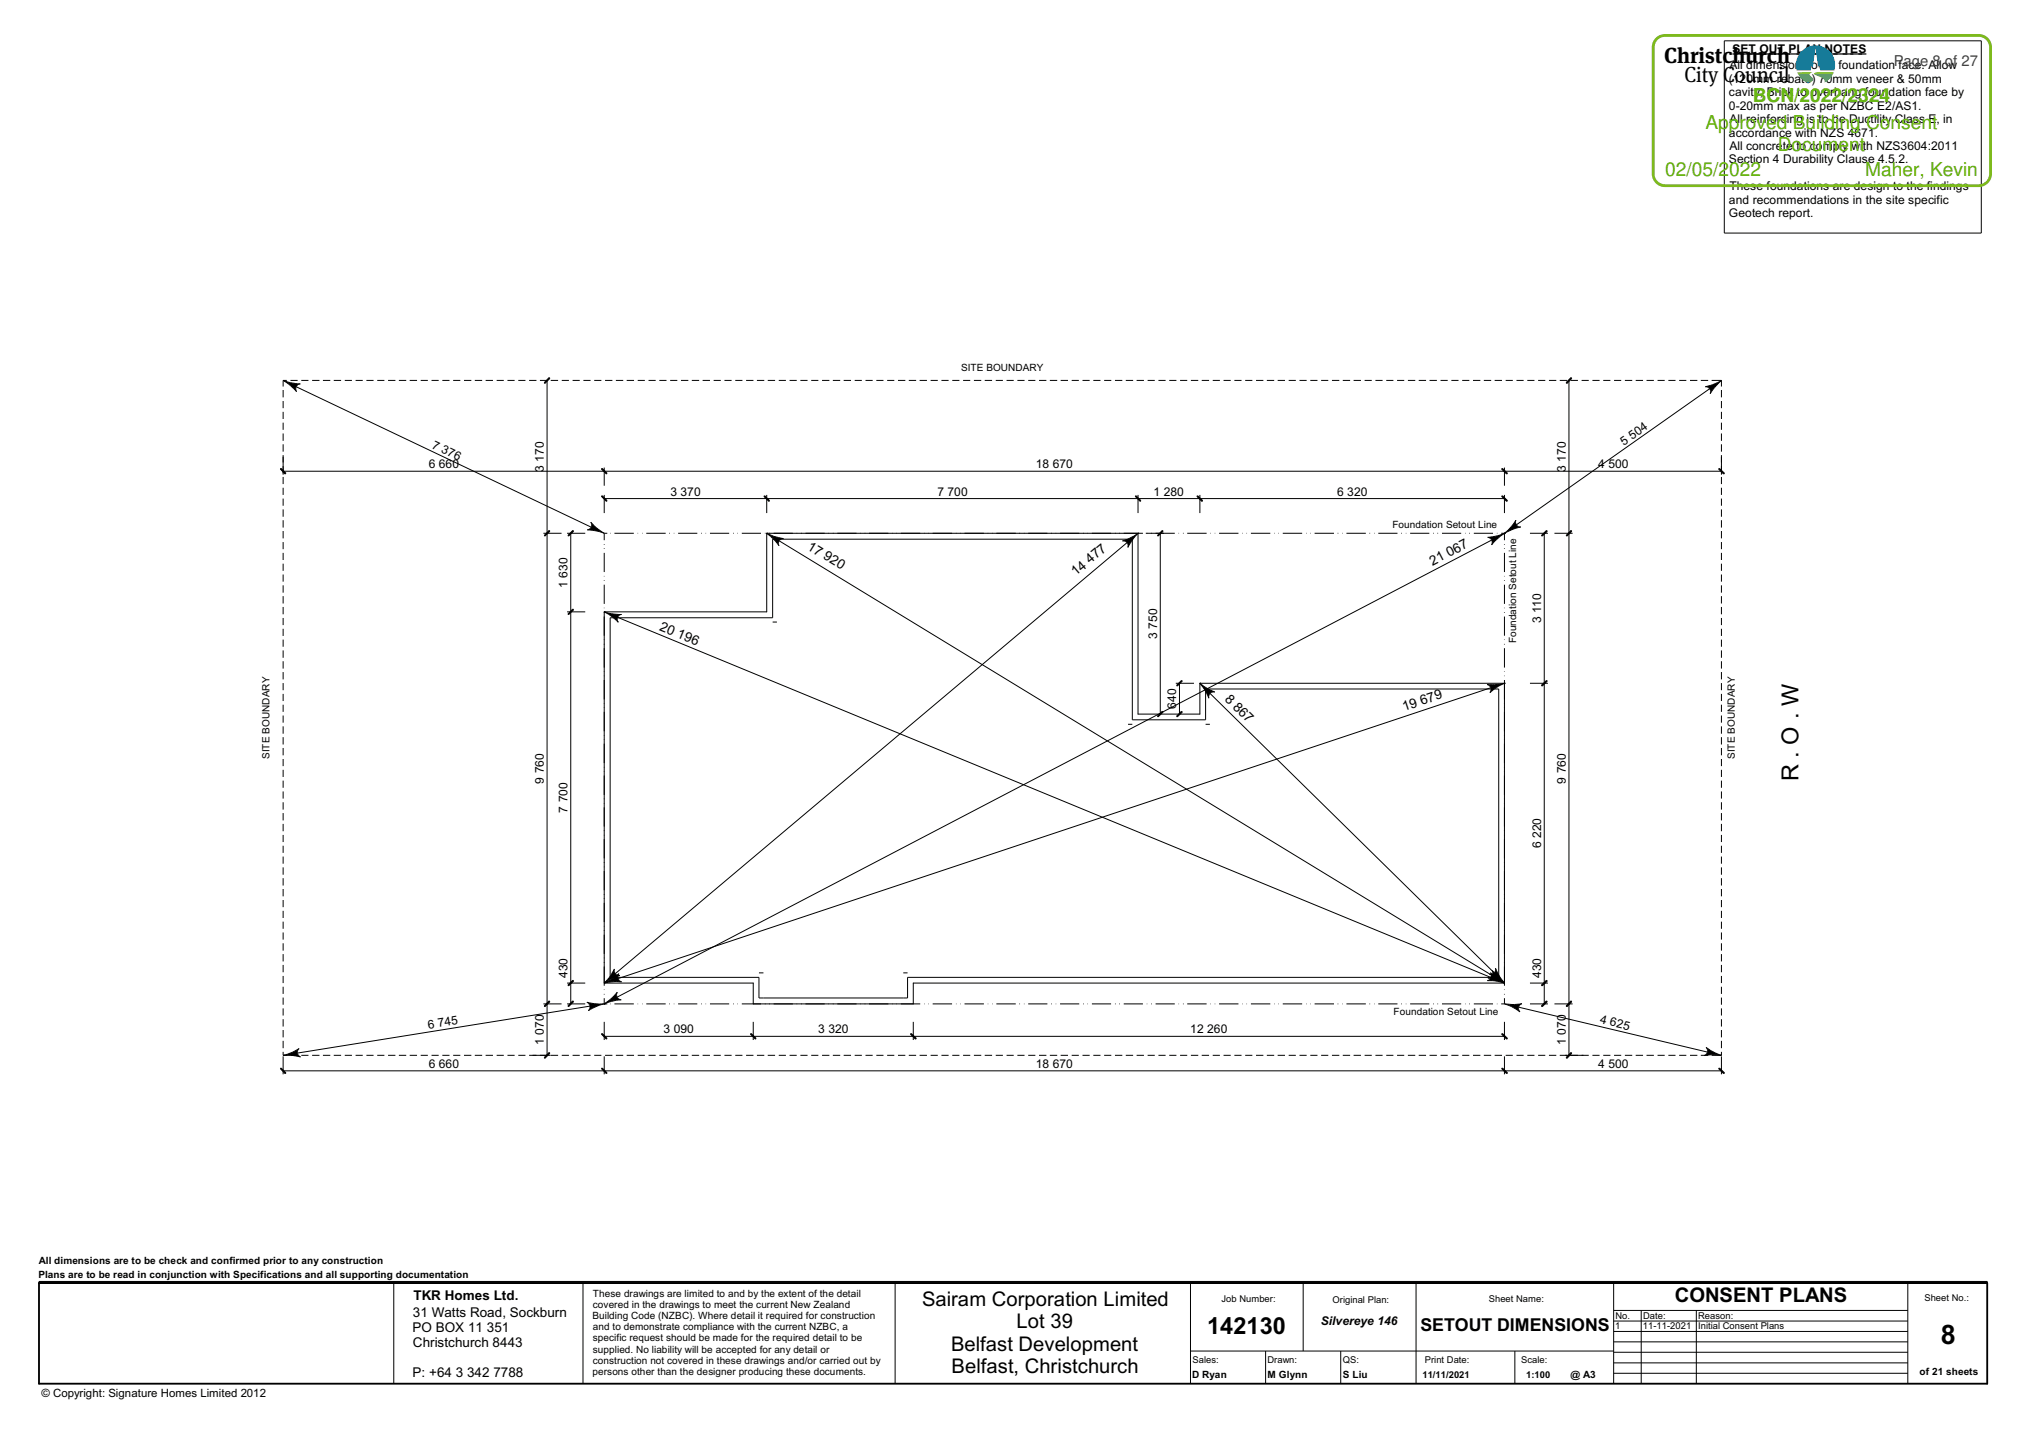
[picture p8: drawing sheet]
<svg xmlns="http://www.w3.org/2000/svg" width="420mm" height="297mm" viewBox="0 0 420 297" stroke-linecap="round" stroke-linejoin="round" font-family="sans-serif">
<defs><g id="words">
<text font-size="5.6" x="402.5" y="278.8">8</text>
<g font-size="4.9">
<text x="373" y="162.1" transform="rotate(-90 373 162.1)">R . O . W</text>
<text x="250.3" y="276.7">142130</text>
</g>
<g font-size="4.5">
<text x="345.1" y="13.1">Christchurch</text>
<text x="349.3" y="17.1">City Council</text>
</g>
<g font-size="4.2">
<text x="191.2" y="270.8">Sairam Corporation Limited</text>
<text x="210.8" y="275.5">Lot 39</text>
<text x="347.3" y="270.1">CONSENT PLANS</text>
<text x="197.2" y="280.2">Belfast Development</text>
<text x="197.4" y="284.8">Belfast, Christchurch</text>
</g>
<g font-size="4" fill="#5db100">
<text x="363.5" y="21.2">BCN/2022/2324</text>
<text x="353.7" y="26.7">Approved Building Consent</text>
<text x="368.7" y="31.3">Document</text>
<text x="345.4" y="36.5">02/05/2022</text>
<text x="386.8" y="36.5">Maher, Kevin</text>
</g>
<text font-size="3.7" x="294.6" y="276.1">SETOUT DIMENSIONS</text>
<text font-size="3.1" fill="#404040" x="392.7" y="13.7">Page 8 of 27</text>
<g font-size="2.8">
<text x="167.3" y="113.8" transform="rotate(31 167.3 113.8)">17</text>
<text x="170.6" y="115.8" transform="rotate(31 170.6 115.8)">920</text>
<text x="223.1" y="119.6" transform="rotate(-40 223.1 119.6)">14</text>
<text x="226.1" y="117.1" transform="rotate(-40 226.1 117.1)">477</text>
<text x="297" y="117.4" transform="rotate(-28 297 117.4)">21</text>
<text x="300.5" y="115.6" transform="rotate(-28 300.5 115.6)">067</text>
<text x="136.6" y="130.6" transform="rotate(22 136.6 130.6)">20</text>
<text x="140.2" y="132.1" transform="rotate(22 140.2 132.1)">196</text>
<text x="253.9" y="145.2" transform="rotate(45 253.9 145.2)">8 867</text>
<text x="291.2" y="147.5" transform="rotate(-18 291.2 147.5)">19</text>
<text x="294.9" y="146.3" transform="rotate(-18 294.9 146.3)">679</text>
<text x="85.7" y="269.6">TKR Homes Ltd.</text>
<text x="85.6" y="273.2">31 Watts Road, Sockburn</text>
<text x="85.6" y="276.3">PO BOX 11 351</text>
<text x="85.6" y="279.4">Christchurch 8443</text>
<text x="85.6" y="285.6">P: +64 3 342 7788</text>
</g>
<g font-size="2.5">
<text x="359.3" y="11">SET OUT PLAN NOTES</text>
<text x="358.5" y="17.1">(120mm rebate) 70mm veneer &amp; 50mm</text>
<text x="358.6" y="14.4">All dimensions over foundation face. Allow</text>
<text x="358.6" y="19.9">cavity, Brick to overhang foundation face by</text>
<text x="358.6" y="22.7">0-20mm max as per NZBC E2/AS1.</text>
<text x="358.6" y="28.3">accordance with NZS 4671.</text>
<text x="358.6" y="25.5">All reinforcing is to be Ductility Class E, in</text>
<text x="358.6" y="33.9">Section 4 Durability Clause 4.5.2.</text>
<text x="358.6" y="31.1">All concrete to comply with NZS3604:2011</text>
<text x="358.6" y="39.5">These foundations are design to the findings</text>
<text x="358.6" y="42.2">and recommendations in the site specific</text>
<text x="358.6" y="45">Geotech report.</text>
<text x="89.4" y="92.9" transform="rotate(26 89.4 92.9)">7 376</text>
<text x="336.8" y="92.5" transform="rotate(-35 336.8 92.5)">5</text>
<text x="338.5" y="91.3" transform="rotate(-35 338.5 91.3)">504</text>
<text x="88.9" y="97.1">6 660</text>
<text x="112.8" y="97.9" transform="rotate(-90 112.8 97.9)">3 170</text>
<text x="214.8" y="97.1">18 670</text>
<text x="324.7" y="97.9" transform="rotate(-90 324.7 97.9)">3 170</text>
<text x="331.4" y="97.1">4 500</text>
<text x="139" y="102.8">3 370</text>
<text x="194.4" y="102.8">7 700</text>
<text x="239.2" y="102.8">1 280</text>
<text x="277.3" y="102.8">6 320</text>
<text x="117.7" y="122" transform="rotate(-90 117.7 122)">1 630</text>
<text x="319.6" y="129.3" transform="rotate(-90 319.6 129.3)">3 110</text>
<text x="239.9" y="132.5" transform="rotate(-90 239.9 132.5)">3 750</text>
<text x="243.9" y="147" transform="rotate(-90 243.9 147)">640</text>
<text x="112.8" y="162.6" transform="rotate(-90 112.8 162.6)">9 760</text>
<text x="324.7" y="162.6" transform="rotate(-90 324.7 162.6)">9 760</text>
<text x="117.7" y="168.6" transform="rotate(-90 117.7 168.6)">7 700</text>
<text x="319.6" y="175.9" transform="rotate(-90 319.6 175.9)">6 220</text>
<text x="117.7" y="202.9" transform="rotate(-90 117.7 202.9)">430</text>
<text x="319.6" y="202.9" transform="rotate(-90 319.6 202.9)">430</text>
<text x="88.9" y="213.4" transform="rotate(-9 88.9 213.4)">6</text>
<text x="90.9" y="213.1" transform="rotate(-9 90.9 213.1)">745</text>
<text x="137.6" y="214.3">3 090</text>
<text x="169.7" y="214.3">3 320</text>
<text x="246.8" y="214.3">12 260</text>
<text x="331.7" y="212.2" transform="rotate(13 331.7 212.2)">4 625</text>
<text x="88.9" y="221.4">6 660</text>
<text x="112.8" y="216.7" transform="rotate(-90 112.8 216.7)">1 070</text>
<text x="214.8" y="221.4">18 670</text>
<text x="324.7" y="216.7" transform="rotate(-90 324.7 216.7)">1 070</text>
<text x="331.4" y="221.4">4 500</text>
<text x="273.9" y="274.8">Silvereye 146</text>
</g>
<text font-size="2.4" x="8.6" y="289.7">© Copyright: Signature Homes Limited 2012</text>
<g font-size="2.1">
<text x="199.3" y="77">SITE BOUNDARY</text>
<text x="288.8" y="109.4">Foundation Setout Line</text>
<text x="314.5" y="133.4" transform="rotate(-90 314.5 133.4)">Foundation Setout Line</text>
<text x="55.9" y="157.5" transform="rotate(-90 55.9 157.5)">SITE BOUNDARY</text>
<text x="359.7" y="157.5" transform="rotate(-90 359.7 157.5)">SITE BOUNDARY</text>
<text x="289" y="210.4">Foundation Setout Line</text>
<text x="8.1" y="262.3">All dimensions are to be check and confirmed prior to any construction</text>
<text x="8" y="265.1">Plans are to be read in conjunction with Specifications and all supporting documentation</text>
<text x="123" y="268.9">These drawings are limited to and by the extent of the detail</text>
<text x="122.9" y="273.6">Building Code (NZBC). Where detail it required for construction</text>
<text x="122.9" y="271.3">covered in the drawings to meet the current New Zealand</text>
<text x="122.9" y="275.9">and to demonstrate compliance with the current NZBC, a</text>
<text x="122.9" y="278.3">specific request should be made for the required detail to be</text>
<text x="122.9" y="280.6">supplied. No liability will be accepted for any detail or</text>
<text x="122.9" y="285.2">persons other than the designer producing these documents.</text>
<text x="122.9" y="282.9">construction not covered in these drawings and/or carried out by</text>
<text x="247.2" y="285.9">D Ryan</text>
<text x="262.9" y="285.9">M Glynn</text>
<text x="278.5" y="285.9">S Liu</text>
<text x="325.7" y="285.9">@ A3</text>
<text x="398.1" y="285.2">of 21 sheets</text>
</g>
<g font-size="1.9">
<text x="399.1" y="269.9">Sheet No.:</text>
<text x="253.3" y="270.1">Job Number:</text>
<text x="276.4" y="270.3">Original Plan:</text>
<text x="308.7" y="270.1">Sheet Name:</text>
<text x="335" y="275.8">1</text>
<text x="335" y="273.6">No.</text>
<text x="340.7" y="275.8">11-11-2021</text>
<text x="340.7" y="273.6">Date:</text>
<text x="352.2" y="273.6">Reason:</text>
<text x="352.2" y="275.8">Initial Consent Plans</text>
<text x="247.3" y="282.7">Sales:</text>
<text x="262.8" y="282.7">Drawn:</text>
<text x="278.5" y="282.7">QS:</text>
<text x="295" y="285.8">11/11/2021</text>
<text x="295.5" y="282.7">Print Date:</text>
<text x="315.5" y="282.8">Scale:</text>
<text x="316.5" y="285.8">1:100</text>
</g>
</g></defs>
<path d="M8.1 266.1h404v20.9h-404z" fill="none" stroke="#000" stroke-width=".38"/>
<g fill="none" stroke="#000" stroke-width=".21">
<path d="M357.6 8.5h53.3v39.8h-53.3zM58.7 78.9v1.3M58.7 78.9h.8M58.7 78.9l1.5 .5 2.1 .2M58.7 78.9l1.6 1.1 1.2 1.2-.1-.1M60.2 78.9h1.5M61.9 79.7h.1M61.9 79.7l-.5 .5M62.2 79.6l-.2 .1M62.5 78.9h1.5M64.7 78.9h1.6M67 78.9h1.5"/>
<path d="M69.2 78.9h1.5M71.5 78.9h1.5M73.7 78.9h1.5M76 78.9h1.5M78.2 78.9h1.5M80.5 78.9h1.5M82.7 78.9h1.5M85 78.9h1.5M87.2 78.9h1.5M89.5 78.9h1.5M91.7 78.9h1.5M94 78.9h1.5"/>
<path d="M96.2 78.9h1.5M98.5 78.9h1.5M100.7 78.9h1.5M103 78.9h1.5M105.2 78.9h1.5M107.5 78.9h1.5M109.7 78.9h1.6M112 78.9h1.5M113.5 78.9v140M113.9 78.3l.1 .2-1 1-.1-.1zM114.2 78.9h1.5M116.5 78.9h1.5"/>
<path d="M118.7 78.9h1.5M121 78.9h1.5M123.2 78.9h1.5M125.5 78.9h1.5M127.7 78.9h1.5M130 78.9h1.5M132.2 78.9h1.5M134.5 78.9h1.5M136.7 78.9h1.5M139 78.9h1.5M141.2 78.9h1.5M143.5 78.9h1.5"/>
<path d="M145.7 78.9h1.5M148 78.9h1.5M150.2 78.9h1.5M152.5 78.9h1.5M154.7 78.9h1.6M157 78.9h1.5M159.2 78.9h1.5M161.5 78.9h1.5M163.7 78.9h1.5M166 78.9h1.5M168.2 78.9h1.5M170.5 78.9h1.5"/>
<path d="M172.7 78.9h1.5M175 78.9h1.5M177.2 78.9h1.5M179.5 78.9h1.5M181.7 78.9h1.5M184 78.9h1.5M186.2 78.9h1.5M188.5 78.9h1.5M190.7 78.9h1.5M193 78.9h1.5M195.2 78.9h1.5M197.5 78.9h1.5"/>
<path d="M199.7 78.9h1.5M202 78.9h1.5M204.2 78.9h1.5M206.5 78.9h1.5M208.7 78.9h1.5M211 78.9h1.5M213.2 78.9h1.5M215.5 78.9h1.5M217.7 78.9h1.5M220 78.9h1.5M222.2 78.9h1.5M224.5 78.9h1.5"/>
<path d="M226.7 78.9h1.5M229 78.9h1.5M231.2 78.9h1.5M233.5 78.9h1.5M235.7 78.9h1.5M238 78.9h1.5M240.2 78.9h1.5M242.5 78.9h1.5M244.7 78.9h1.5M247 78.9h1.5M249.2 78.9h1.5M251.5 78.9h1.5"/>
<path d="M253.7 78.9h1.5M256 78.9h1.5M258.2 78.9h1.5M260.5 78.9h1.5M262.7 78.9h1.5M265 78.9h1.5M267.3 78.9h1.4M269.5 78.9h1.5M271.7 78.9h1.5M274 78.9h1.5M276.2 78.9h1.5M278.5 78.9h1.5"/>
<path d="M280.7 78.9h1.5M283 78.9h1.5M285.2 78.9h1.5M287.5 78.9h1.5M289.7 78.9h1.5M292 78.9h1.5M294.2 78.9h1.5M296.5 78.9h1.5M298.7 78.9h1.5M301 78.9h1.5M303.2 78.9h1.5M305.5 78.9h1.5"/>
<path d="M307.7 78.9h1.5M310 78.9h1.5M312.3 78.9h1.4M314.5 78.9h1.5M316.7 78.9h1.5M319 78.9h1.5M321.2 78.9h1.5M323.5 78.9h1.5M325.4 78.9v140M325.7 78.9h1.5M325.8 78.3l.2 .2-1 1-.2-.1zM328 78.9h1.5"/>
<path d="M330.2 78.9h1.5M332.5 78.9h1.5M334.7 78.9h1.5M337 78.9h1.5M339.2 78.9h1.5M341.5 78.9h1.5M343.7 78.9h1.5M346 78.9h1.5M348.2 78.9h1.5M350.5 78.9h1.5M352.7 78.9h1.5M355 78.9h2"/>
<path d="M357 78.9v1.3M357 78.9l-1.4 1.5-.9 1.3v-.8M357 78.9l-1.8 .9-1.5 .4 .4 .1 .4 .3M58.1 97.3l.2-.1 1 1-.2 .1zM58.7 80.9v1.5M58.7 83.2v1.5M58.7 85.4v1.5M58.7 87.7v1.5M58.7 89.9v1.5M58.7 92.2v1.5M58.7 94.4v4.1M58.7 98.9v1.5"/>
<path d="M58.7 97.7h298.3M61.4 80.2l61.2 29.1M61.4 80.2v.9M61.4 81.1h.1M124.7 97.3l.2-.1 1 1-.1 .1zM125.3 97v3.8M311.4 97.3l.2-.1 1 1-.1 .1zM312 97v3.8M354.2 80.3h.1M354.5 80.6l.2 .3M354.5 80.6h.1M354.5 80.6l-40 28.2"/>
<path d="M354.7 80.9h.1M354.8 81.4h-.1M356.4 97.3l.2-.1 1 1-.1 .1zM357 80.9v1.5M357 83.2v1.5M357 85.4v1.5M357 87.7v1.5M357 89.9v1.5M357 92.2v1.5M357 94.4v4.1M357 98.9v1.5M58.7 101.2v1.5"/>
<path d="M58.7 103.4v1.5M58.7 105.7v1.5M58.7 107.9v1.5M58.7 110.2v1.5M58.7 112.4v1.5M58.7 114.7v1.5M58.7 116.9v1.5M58.7 119.2v1.4M112.7 110.6h3.8M113.9 110l.1 .2-1 1-.1-.1zM117.6 110.6h3.8M118.4 110.6v97.6"/>
<path d="M118.8 110l.2 .2-1.1 1-.1-.1zM122.3 109.7h.1M122.5 109.5l-.7 .4 2 .3 1.5 .4M122.5 109.5l.2-.4v-.5l-.2-.3 1.1 1.1 1.7 1.2M122.5 109.5h.1M122.6 108.5h.1M124.7 103l.2-.2 1 1-.1 .2zM125.3 110.6h.6M125.3 102.7v3.7M125.3 110.6v1.5M125.3 112.9v.1M125.3 113.7v.2"/>
<path d="M125.3 114.7v4M125.3 119.5h.1M125.3 103.4h186.7M126.5 110.6h.1M127.4 110.6h4M132.2 110.6h.1M133.1 110.6h.1M134 110.6h4M138.8 110.6h.1M139.7 110.6h.1M140.6 110.6h4M145.4 110.6h.1"/>
<path d="M146.3 110.6h.1M147.2 110.6h4M152 110.6h.1M153 110.6h.1M153.8 110.6h4M158.4 103l.2-.2 1 1-.1 .2zM158.6 110.6h.1M159 110.6h.1M159 110.6v16.3h-33.7M159 102.7v3.7M159 110.6h78M159 110.6l1.4 .7 2.1 .4-.5 .1"/>
<path d="M159 110.6l1.6 1.4 .9 1.2M161.5 112.2v.1M161.5 113.2h.1M161.6 112.2l147.9 90.1M161.6 112.2l-.2 .4 .1 .6M161.8 111.9h.1M161.9 111.8l-.3 .4M162.1 111.8h-.1M232.8 112.2l1.4-.5 1.8-1.1-.9 1-1.2 1.9a.97 .97 0 0 0-1.1-1.3zM233.3 112.2v.1M233.4 112.3h.1M233.7 112.6l-106.1 89.4"/>
<path d="M233.8 112.7v.1M235.4 103l.2-.2 1 1-.1 .2zM236 110.6h.1M236 102.7v3.7M236 110.6v37.5h12.8v-6.4M237.6 110.6h6M240.6 110.6v37.5M241 110l.2 .2-1 1-.2-.1zM244.4 110.6h.1M245.3 110.6h.1M246.2 110.6h4M248.2 103l.2-.2 1 1-.1 .2z"/>
<path d="M248.8 102.7v3.7M251 110.6h.1M251.9 110.6h.1M252.8 110.6h4M257.6 110.6h.1M258.5 110.6h.1M259.4 110.6h4M264.2 110.6h.1M265.1 110.6h.1M266 110.6h4M270.8 110.6h.1M271.7 110.6h.1"/>
<path d="M272.6 110.6h4M277.4 110.6h.1M278.3 110.6h.1M279.2 110.6h4.1M284 110.6h.1M284.9 110.6h.1M285.8 110.6h4M290.6 110.6h.1M291.5 110.6h.1M292.4 110.6h4M297.2 110.6h.1M298.1 110.6h.1"/>
<path d="M299 110.6h4M303.8 110.6h.1M304.7 110.6h.1M305.6 110.6h4M308.8 111.5l.6 .5M309 111.7h.1M309.3 111.9h.1M309.4 112v.1M309.4 112l-181.4 94.8M309.4 112.8h.1M310.4 110.6h.1M311.3 110.6h.7"/>
<path d="M311.4 103l.2-.2 1 1-.1 .2zM312 110.6h.1M312 102.7v3.7M312 110.6v1.5M312 112.9v.1M312 113.7v.2M312 114.7v4M312 119.5h.1M312 110.6a9.5 9.5 0 0 0-2.7 2.4l.2-.3-.1-.6M312 110.6l-2 .7-1.5 .2 .4 .1M314.4 108.7v.1M314.4 108.8l-.1-.3 .1-.6-.9 1.3-1.5 1.4"/>
<path d="M314.4 108.8l.6 .5M314.7 109.1h.1M314.9 109.2l.5 .1-1.5 .4-1.9 .9M317.3 110.6h3.7M320.3 110.6v97.6M320.7 110l.2 .2-1.1 1-.1-.1zM322.4 110.6h3.7M325.8 110l.2 .2-1 1-.2-.1zM357 101.2v1.5M357 103.4v1.5M357 105.7v1.5M357 107.9v1.5"/>
<path d="M357 110.2v1.5M357 112.4v1.5M357 114.7v1.5M357 116.9v1.5M357 119.2v1.4M58.7 121.4v1.5M58.7 123.7v1.5M58.7 125.9v1.5M58.7 128.2v1.5M58.7 130.4v1.5M58.7 132.7v1.5M58.7 134.9v1.5"/>
<path d="M58.7 137.2v1.5M58.7 139.4v1.5M117.6 126.9h3.8M118.8 126.3l.2 .2-1.1 1-.1-.1zM125.3 126.9h.1M125.3 120.4v.1M125.3 121.3v4M125.3 126.1v.1M125.3 126.9v77.6M125.3 126.9l2 .5 1.6 .1M125.3 126.9l1.8 1.1 1.1 1.1M126.5 128.1h33.7v-16.3h74.6v37.5h15.2v-6.4h60.8v59.8h-122.6v4.3h-30.8v-4.3h-30.9z"/>
<path d="M128.1 128.1l-.1 .5 .2 .4M128.1 128.1l181.1 74.7M128.4 127.6h.1M128.4 127.6l-.3 .5M128.7 127.5l-.3 .1M128.7 127.5h.1M160.2 129h.9M312 120.4v.1M312 121.3v4M312 126.1v.1M312 127v.1M312 127.9v4"/>
<path d="M312 132.7v.1M312 133.6v.1M312 134.5v4M312 139.3v.1M357 121.4v1.5M357 123.7v1.5M357 125.9v1.5M357 128.2v1.5M357 130.4v1.5M357 132.7v1.5M357 134.9v1.5M357 137.2v1.5"/>
<path d="M357 139.4v1.5M58.7 141.7v1.5M58.7 143.9v1.5M58.7 146.2v1.5M58.7 148.4v1.5M58.7 150.7v1.5M58.7 152.9v1.5M58.7 155.2v1.5M58.7 157.4v1.5M58.7 159.7v1.5M233.9 150.2h.9M241 147.5l.2 .2-1 1-.2-.2z"/>
<path d="M243.8 141.7h3.8M244.6 141.7v6.4M245 141.1l.2 .2-1.1 1-.1-.1zM245 147.5l.2 .2-1.1 1-.1-.2zM248.8 141.7h.1M248.8 141.7h63.2M248.8 141.7l1.7 1.2 1.4 .7h-.5l-.4 .2M248.8 141.7l1 1.3 .9 1.8v-.6l.2-.3M250 150.2h.9M250.7 144.7h.1M250.7 144.4h.1M250.8 144.1h.1"/>
<path d="M251 143.8l-.1 .1M251 143.8l58.9 58M251.3 143.6h-.1M309 142.4v.1M309.1 143.4h.1M309.2 142.7l-181 60.3M312 141.7h.1M312 140.2v.1M312 141.1v63.4M312 141.7l-1.2 .6-1.8 1.4 .2-.4v-.6M312 141.7l-2 .3h-1.6l.4 .2 .4 .5M317.3 141.7h3.7"/>
<path d="M319.7 142.2l1-1.1 .2 .2-1.1 1zM357 141.7v1.5M357 143.9v1.5M357 146.2v1.5M357 148.4v1.5M357 150.7v1.5M357 152.9v1.5M357 155.2v1.5M357 157.4v1.5M357 159.7v1.5M58.7 161.9v1.5M58.7 164.2v1.5"/>
<path d="M58.7 166.4v1.5M58.7 168.7v1.5M58.7 170.9v1.5M58.7 173.2v1.5M58.7 175.4v1.5M58.7 177.7v1.5M58.7 179.9v1.5M357 161.9v1.5M357 164.2v1.5M357 166.4v1.5M357 168.7v1.5M357 170.9v1.5"/>
<path d="M357 173.2v1.5M357 175.4v1.5M357 177.7v1.5M357 179.9v1.5M58.7 182.2v1.5M58.7 184.4v1.5M58.7 186.7v1.5M58.7 188.9v1.5M58.7 191.2v1.5M58.7 193.4v1.5M58.7 195.7v1.5M58.7 197.9v1.5"/>
<path d="M357 182.2v1.5M357 184.4v1.5M357 186.7v1.5M357 188.9v1.5M357 191.2v1.5M357 193.4v1.5M357 195.7v1.5M357 197.9v1.5M58.7 218.9h3M58.7 200.2v1.5M58.7 202.4v1.5M58.7 204.7v1.5"/>
<path d="M58.7 206.9v1.5M58.7 209.2v1.5M58.7 211.4v1.5M58.7 213.7v1.5M58.7 215.9v1.5M58.7 218.2v.7M58.7 219.1v3.7M60.3 218.9l2 .3-.2-.1M61.8 218.8l-.1-.7 .3-.6-1.3 .8-2 .6M61.8 218.8v.1M61.8 218.9l.3 .2M62.1 219.1h.1"/>
<path d="M62.5 218.9h1.5M64.7 218.9h1.6M67 218.9h1.5M69.2 218.9h1.5M71.5 218.9h1.5M73.7 218.9h1.5M76 218.9h1.5M78.2 218.9h1.5M80.5 218.9h1.5M82.7 218.9h1.5M85 218.9h1.5M87.2 218.9h1.5"/>
<path d="M89.5 218.9h1.5M91.7 218.9h1.5M94 218.9h1.5M96.2 218.9h1.5M98.5 218.9h1.5M100.7 218.9h1.5M103 218.9h1.5M105.2 218.9h1.5M107.5 218.9h1.5M109.7 218.9h6M112.7 208.2h3.8M113.9 207.6l.1 .2-1 1-.1-.1z"/>
<path d="M113.9 218.3l.1 .2-1 1-.1-.1zM116.5 218.9h1.5M117.6 203.9h3.8M117.6 208.2h3.8M118.7 218.9h1.5M118.8 207.6l.2 .2-1.1 1-.1-.1zM118.8 203.3l.2 .2-1.1 1-.1-.2zM121 218.9h1.5M121.9 208l-.2-.1 2.6 .4 1.6-.1M121.9 208h.1M122 208l.3 .6-.1 .8M122.2 209.4h.1"/>
<path d="M122.3 208.5h.1M122.3 208.7l-60.6 9.7M123.2 218.9h1.5M124.7 214.5l.2-.1 1 1-.1 .2zM125.3 208.2h.1M125.3 203.9h30.9v4.3M125.3 205.3v.1M125.3 206.2v.1M125.3 207.1v1.1M125.3 212v3.7M125.3 219.1v3.7M125.3 215h186.7"/>
<path d="M125.3 208.2l-1.5 .5-1.8 .9 .2-.2M125.5 218.9h1.5M126.5 208.2h.1M127.4 208.2h4M127.5 201.8l.4 .4M127.5 201.8l-.1-.8-1 1.8-1.1 1.1M127.5 201.8h.1M127.7 218.9h1.5M127.9 202.2l.1 .1M127.9 206.8h.1M128 206.8l.1 .3M128 202.3h.2"/>
<path d="M128 206.8l-.2-.5 .2-.5-1 1.2-1.7 1.2M128 205.9l-.1 .1M128.1 207.1h.1M128.2 203l-.1-.4 .3-.6-1.7 1.2-1.4 .7M128.2 203l.1 .2M128.2 207.1l.6 .3a9.5 9.5 0 0 0-3.5 .8M128.2 202.3l.4 .1-1.5 .5-1.8 1M128.2 202.3l-.1 .1M128.3 203.2l.1 .2M128.3 203.2h.1M128.4 203.4h.1M128.4 203.4l.2 .1"/>
<path d="M128.5 207.3h.1M128.6 203.5h.1M128.7 203.5l.2 .1M128.8 203.6h.1M128.9 203.6h-1.6l-2 .3M130 218.9h1.5M132.2 218.9h1.5M132.2 208.2h.1M133.1 208.2h.1M134 208.2h4M134.5 218.9h1.5M136.7 218.9h1.5"/>
<path d="M138.8 208.2h.1M139 218.9h1.5M139.7 208.2h.1M140.6 208.2h4M141.2 218.9h1.5M143.5 218.9h1.5M145.4 208.2h.1M145.7 218.9h1.5M146.3 208.2h.1M147.2 208.2h4M148 218.9h1.5M150.2 218.9h1.5"/>
<path d="M152 208.2h.1M152.5 218.9h1.5M153 208.2h.1M153.8 208.2h37M154.7 218.9h1.6M155.6 214.5l.2-.1 1 1-.1 .2zM156.2 212v3.7M157 218.9h1.5M157.4 201.8h.9M159.2 218.9h1.5M161.5 218.9h1.5M163.7 218.9h1.5"/>
<path d="M166 218.9h1.5M168.2 218.9h1.5M170.5 218.9h1.5M172.7 218.9h1.5M175 218.9h1.5M177.2 218.9h1.5M179.5 218.9h1.5M181.7 218.9h1.5M184 218.9h1.5M186.2 218.9h1.5M187.3 201.8h.9M188.5 218.9h1.5"/>
<path d="M188.8 214.5l.2-.1 1 1-.1 .2zM189.4 212v3.7M190.7 218.9h1.5M191.6 208.2h.1M192.5 208.2h.1M193 218.9h1.5M193.4 208.2h4M195.2 218.9h1.5M197.5 218.9h1.5M198.2 208.2h.1M199.1 208.2h.1M199.7 218.9h1.5"/>
<path d="M200 208.2h4M202 218.9h1.5M204.2 218.9h1.5M204.9 208.2h.1M205.7 208.2h.1M206.5 218.9h1.5M206.6 208.2h4.1M208.7 218.9h1.5M211 218.9h1.5M211.4 208.2h.1M212.3 208.2h.1M213.2 218.9h1.5"/>
<path d="M213.2 208.2h4M215.5 218.9h1.5M217.7 218.9h1.5M218 208.2h.1M218.9 208.2h.1M219.8 208.2h4M220 218.9h1.5M222.2 218.9h1.5M224.5 218.9h1.5M224.6 208.2h.1M225.6 208.2h.1M226.4 208.2h4"/>
<path d="M226.7 218.9h1.5M229 218.9h1.5M231.2 218.9h1.5M231.2 208.2h.2M232.1 208.2h.1M233 208.2h4M233.5 218.9h1.5M235.7 218.9h1.5M237.8 208.2h.1M238 218.9h1.5M238.7 208.2h.1M239.6 208.2h4"/>
<path d="M240.2 218.9h1.5M242.5 218.9h1.5M244.4 208.2h.1M244.7 218.9h1.5M245.3 208.2h.1M246.2 208.2h4M247 218.9h1.5M249.2 218.9h1.5M251 208.2h.1M251.5 218.9h1.5M251.9 208.2h.1M252.8 208.2h4"/>
<path d="M253.7 218.9h1.5M256 218.9h1.5M257.6 208.2h.1M258.2 218.9h1.5M258.5 208.2h.1M259.4 208.2h4M260.5 218.9h1.5M262.7 218.9h1.5M264.2 208.2h.1M265 218.9h1.5M265.1 208.2h.1M266 208.2h4"/>
<path d="M267.3 218.9h1.4M269.5 218.9h1.5M270.8 208.2h.1M271.7 218.9h1.5M271.7 208.2h.1M272.6 208.2h4M274 218.9h1.5M276.2 218.9h1.5M277.4 208.2h.1M278.3 208.2h.1M278.5 218.9h1.5M279.2 208.2h4.1"/>
<path d="M280.7 218.9h1.5M283 218.9h1.5M284 208.2h.1M284.9 208.2h.1M285.2 218.9h1.5M285.8 208.2h4M287.5 218.9h1.5M289.7 218.9h1.5M290.6 208.2h.1M291.5 208.2h.1M292 218.9h1.5M292.4 208.2h4"/>
<path d="M294.2 218.9h1.5M296.5 218.9h1.5M297.2 208.2h.1M298.1 208.2h.1M298.7 218.9h1.5M299 208.2h4M301 218.9h1.5M303.2 218.9h1.5M303.8 208.2h.1M304.7 208.2h.1M305.5 218.9h1.5M305.6 208.2h4"/>
<path d="M307.7 218.9h1.5M308.5 203.4l1.5 .1 2 .4M308.9 203.2h.1M309 203.1v.1M309.2 202.9h.1M309.2 201.9v.1M309.2 202.8l.1-.7-.2-.3 1.6 1.4 1.3 .7M309.2 202.8l-.5 .6M309.3 202.3h.1M309.3 202.5l-.7 .4 1.5 .3 1.9 .7M309.3 202.5h.1M309.4 202.5h-.1"/>
<path d="M309.4 202.4v.1M309.5 202.1h-.6l1.9 .9 .8 .6M309.5 202.1h.1M309.5 202.3l-.1 .1M309.5 201.4v.1M309.5 202.2v-.9l1.3 1.6 .8 .7M309.5 202.2v.1M309.9 201.8l.2-.4v-.6l1 1.9 .9 1.2M309.9 201.8l-.4 .3M310 218.9h1.5M310 201.5v.1M310.4 208.2h.1"/>
<path d="M311.3 208.2h.7M311.4 214.5l.2-.1 1 1-.1 .2zM311.6 203.6l.4 .3M312 205.3v.1M312 206.2v.1M312 207.1v1.1M312 212v3.7M312 219.1v3.7M312 203.9h-122.6v4.3M312 208.2l2.1 .2 1.5-.2-.4 .2-.3 .5M312 208.2l1.5 .6 1.7 1.1-.3-.5v-.5M312.3 218.9h1.4"/>
<path d="M314.5 218.9h1.5M314.9 208.9l39.2 9.3M315 209.6v.1M315.6 208.2h-.1M316.7 218.9h1.5M317.3 203.9h3.7M317.3 208.2h3.7M319 218.9h1.5M319.7 204.3l1-1 .2 .2-1.1 1zM320.7 207.6l.2 .2-1.1 1-.1-.1zM321.2 218.9h1.5M322.4 208.2h3.7"/>
<path d="M323.5 218.9h6M325.8 207.6l.2 .2-1 1-.2-.1zM325.8 218.3l.2 .2-1 1-.2-.1zM330.2 218.9h1.5M332.5 218.9h1.5M334.7 218.9h1.5M337 218.9h1.5M339.2 218.9h1.5M341.5 218.9h1.5M343.7 218.9h1.5M346 218.9h1.5M348.2 218.9h1.5"/>
<path d="M350.5 218.9h1.5M352.7 218.9h1.5M353.5 218.9h-.1l1.6-.1 2 .1M353.7 218.9h-.1M353.7 218.8v.1M353.9 218.5v.1M354.1 218.2v-.4l-.3-.5 1.8 1.1 1.4 .5M354.1 218.4l-.4 .4M354.1 218.2l-.1 .2M355 218.9h2M357 200.2v1.5M357 202.4v1.5"/>
<path d="M357 204.7v1.5M357 206.9v1.5M357 209.2v1.5M357 211.4v1.5M357 213.7v1.5M357 215.9v1.5M357 218.2v.7M357 219.1v3.7M58.1 221.7l.2-.2 1 1-.2 .2zM58.7 222.1h298.3M124.7 221.7l.2-.2 1 1-.1 .2zM311.4 221.7l.2-.2 1 1-.1 .2z"/>
<path d="M356.4 221.7l.2-.2 1 1-.1 .2zM8.1 265.8h404v.3h-404zM81.7 266.1v20.9M120.9 266.1v20.9M185.6 266.1v20.9M246.9 266.1v20.9M270.3 266.1v14.1M293.7 266.1v20.9M334.6 271.8h61M334.6 266.1v20.9M334.6 274h61M334.6 276.2h61"/>
<path d="M334.6 278.3h61M340.4 271.8v15.2M351.8 271.8v15.2M395.6 266.1v20.9M246.9 280.2h87.7M262.5 280.2v6.8M278 280.2v6.8M314.2 280.2v6.8M334.6 280.5h61M334.6 282.7h61M334.6 284.9h61"/>
</g>
<path d="M8.1 266h404" fill="none" stroke="#000" stroke-width=".34"/>
<g fill="#000">
<path d="M58.7 78.9l1.4 .5 2.2 .2a1.03 1.03 0 0 0-.8 1.6l-1.6-1.5z" fill-rule="evenodd"/>
<path d="M113.9 78.3l.1 .2-1 1-.1-.1z" fill-rule="evenodd"/>
<path d="M325.8 78.3l.2 .2-1 1-.2-.1z" fill-rule="evenodd"/>
<path d="M353.7 80.2l2-.6 1.3-.7-1.5 1.6-.8 1.2a1.05 1.05 0 0 0-1-1.5z" fill-rule="evenodd"/>
<path d="M58.1 97.3l.2-.1 1 1-.2 .1z" fill-rule="evenodd"/>
<path d="M124.7 97.3l.2-.1 1 1-.1 .1z" fill-rule="evenodd"/>
<path d="M311.4 97.3l.2-.1 1 1-.1 .1z" fill-rule="evenodd"/>
<path d="M356.4 97.3l.2-.1 1 1-.1 .1z" fill-rule="evenodd"/>
<path d="M113.9 110l.1 .2-1 1-.1-.1z" fill-rule="evenodd"/>
<path d="M118.8 110l.2 .2-1.1 1-.1-.1z" fill-rule="evenodd"/>
<path d="M124.7 103l.2-.2 1 1-.1 .2z" fill-rule="evenodd"/>
<path d="M122.5 108.3l1 1 1.8 1.3-1.3-.4-2.2-.3a.99 .99 0 0 0 .7-1.6z" fill-rule="evenodd"/>
<path d="M158.4 103l.2-.2 1 1-.1 .2z" fill-rule="evenodd"/>
<path d="M159 110.6l1.4 .6 2.1 .5a1.01 1.01 0 0 0-1 1.5l-.8-1.1z" fill-rule="evenodd"/>
<path d="M235.4 103l.2-.2 1 1-.1 .2z" fill-rule="evenodd"/>
<path d="M232.8 112.2l1.3-.5 1.9-1.1-1 1.1-1.1 1.8a.99 .99 0 0 0-1.1-1.3z" fill-rule="evenodd"/>
<path d="M241 110l.2 .2-1 1-.2-.1z" fill-rule="evenodd"/>
<path d="M248.2 103l.2-.2 1 1-.1 .2z" fill-rule="evenodd"/>
<path d="M308.5 111.5l1.5-.2 2-.7-1.1 .9-1.6 1.5a1.02 1.02 0 0 0-.8-1.5z" fill-rule="evenodd"/>
<path d="M314.4 107.9a.99 .99 0 0 0 1 1.4l-1.4 .4-2 .9 1.6-1.5z" fill-rule="evenodd"/>
<path d="M311.4 103l.2-.2 1 1-.1 .2z" fill-rule="evenodd"/>
<path d="M319.7 111.1l1-1.1 .2 .2-1.1 1z" fill-rule="evenodd"/>
<path d="M325.8 110l.2 .2-1 1-.2-.1z" fill-rule="evenodd"/>
<path d="M118.8 126.3l.2 .2-1.1 1-.1-.1z" fill-rule="evenodd"/>
<path d="M125.3 126.9l1.4 .4 2.2 .2a1 1 0 0 0-.7 1.6l-1.6-1.4z" fill-rule="evenodd"/>
<path d="M241 147.5l.2 .2-1 1-.2-.2z" fill-rule="evenodd"/>
<path d="M245 147.5l.2 .2-1.1 1-.1-.2z" fill-rule="evenodd"/>
<path d="M245 141.1l.2 .2-1.1 1-.1-.1z" fill-rule="evenodd"/>
<path d="M248.8 141.7l1.8 1.3 1.3 .6a1.04 1.04 0 0 0-1.2 1.2l-1-1.9z" fill-rule="evenodd"/>
<path d="M308.4 142h2.2l1.4-.3-1.9 1-1.1 1a1.06 1.06 0 0 0-.6-1.7z" fill-rule="evenodd"/>
<path d="M319.7 142.2l1-1.1 .2 .2-1.1 1z" fill-rule="evenodd"/>
<path d="M58.7 218.9l2-.7 1.3-.7a1.03 1.03 0 0 0 .3 1.7l-1.4-.3z" fill-rule="evenodd"/>
<path d="M113.9 218.3l.1 .2-1 1-.1-.1z" fill-rule="evenodd"/>
<path d="M113.9 207.6l.1 .2-1 1-.1-.1z" fill-rule="evenodd"/>
<path d="M118.8 207.6l.2 .2-1.1 1-.1-.1z" fill-rule="evenodd"/>
<path d="M118.8 203.3l.2 .2-1.1 1-.1-.2z" fill-rule="evenodd"/>
<path d="M124.7 214.5l.2-.1 1 1-.1 .2z" fill-rule="evenodd"/>
<path d="M127.4 201a1.04 1.04 0 0 0 1.2 1.4l-1.4 .4-1.9 1.1 1-1z" fill-rule="evenodd"/>
<path d="M125.3 203.9l1.3-.6 1.8-1.3a1.07 1.07 0 0 0 .5 1.7h-2.2z" fill-rule="evenodd"/>
<path d="M125.3 208.2l1.2-.8 1.5-1.6a1.02 1.02 0 0 0 .8 1.6l-2.1 .3z" fill-rule="evenodd"/>
<path d="M121.7 207.9l1.4 .3h2.2l-1.3 .5-2 .9a1.03 1.03 0 0 0-.3-1.7z" fill-rule="evenodd"/>
<path d="M155.6 214.5l.2-.1 1 1-.1 .2z" fill-rule="evenodd"/>
<path d="M188.8 214.5l.2-.1 1 1-.1 .2z" fill-rule="evenodd"/>
<path d="M310.1 200.8l1 2 .9 1.1-1.8-1.2-1.3-.6a1.04 1.04 0 0 0 1.2-1.3z" fill-rule="evenodd"/>
<path d="M309.5 201.3l.9 1.2 1.6 1.4-2-.8-1.4-.2a1.05 1.05 0 0 0 .9-1.6z" fill-rule="evenodd"/>
<path d="M309.1 201.8l1.1 1 1.8 1.1-2.1-.4-1.5-.1a1.04 1.04 0 0 0 .7-1.6z" fill-rule="evenodd"/>
<path d="M312 208.2l2.2 .2 1.4-.2a.99 .99 0 0 0-.4 1.7l-1.2-.8z" fill-rule="evenodd"/>
<path d="M311.4 214.5l.2-.1 1 1-.1 .2z" fill-rule="evenodd"/>
<path d="M320.7 207.6l.2 .2-1.1 1-.1-.1z" fill-rule="evenodd"/>
<path d="M319.7 204.3l1-1 .2 .2-1.1 1z" fill-rule="evenodd"/>
<path d="M325.8 218.3l.2 .2-1 1-.2-.1z" fill-rule="evenodd"/>
<path d="M325.8 207.6l.2 .2-1 1-.2-.1z" fill-rule="evenodd"/>
<path d="M353.8 217.3l1.2 .8 2 .8-2.2-.1-1.4 .1a1.03 1.03 0 0 0 .4-1.6z" fill-rule="evenodd"/>
<path d="M58.1 221.7l.2-.2 1 1-.2 .2z" fill-rule="evenodd"/>
<path d="M124.7 221.7l.2-.2 1 1-.1 .2z" fill-rule="evenodd"/>
<path d="M311.4 221.7l.2-.2 1 1-.1 .2z" fill-rule="evenodd"/>
<path d="M356.4 221.7l.2-.2 1 1-.1 .2z" fill-rule="evenodd"/>
</g>
<path d="M359.3 11.2h27.8" fill="none" stroke="#000" stroke-width=".25"/>
<path d="M343.4 8.3a2.46 2.46 0 0 1 1.9-1h65a2.46 2.46 0 0 1 2.5 2.5v26.2a2.46 2.46 0 0 1-2.5 2.5h-65a2.46 2.46 0 0 1-2.5-2.5v-26.2l.1-.6z" fill="none" stroke="#7eba1c" stroke-width=".58"/>
<g fill="#fff">
<path d="M373.5 10.8a4.1 4.1 0 0 1 6.5 .5 4.1 4.1 0 0 1 .4 3.3h-2.9l-.2-1.3-.2 .7-.6-4.1-.5 4-.3-.6-.2 1.3h-2.9a4.1 4.1 0 0 1 .9-3.8z"/>
<path d="M376.2 15.2l.1 .2a3.8 3.8 0 0 1 2.1 1.3v.4a3.6 3.6 0 0 0 1.9-2.1h-3.6zM372.7 15l.9 1.4a2.2 2.2 0 0 0 1.6 .8 .74 .74 0 0 0 .7-1l-.6-.8 .6-.4z"/>
</g>
<use href="#words"/>
</svg>
